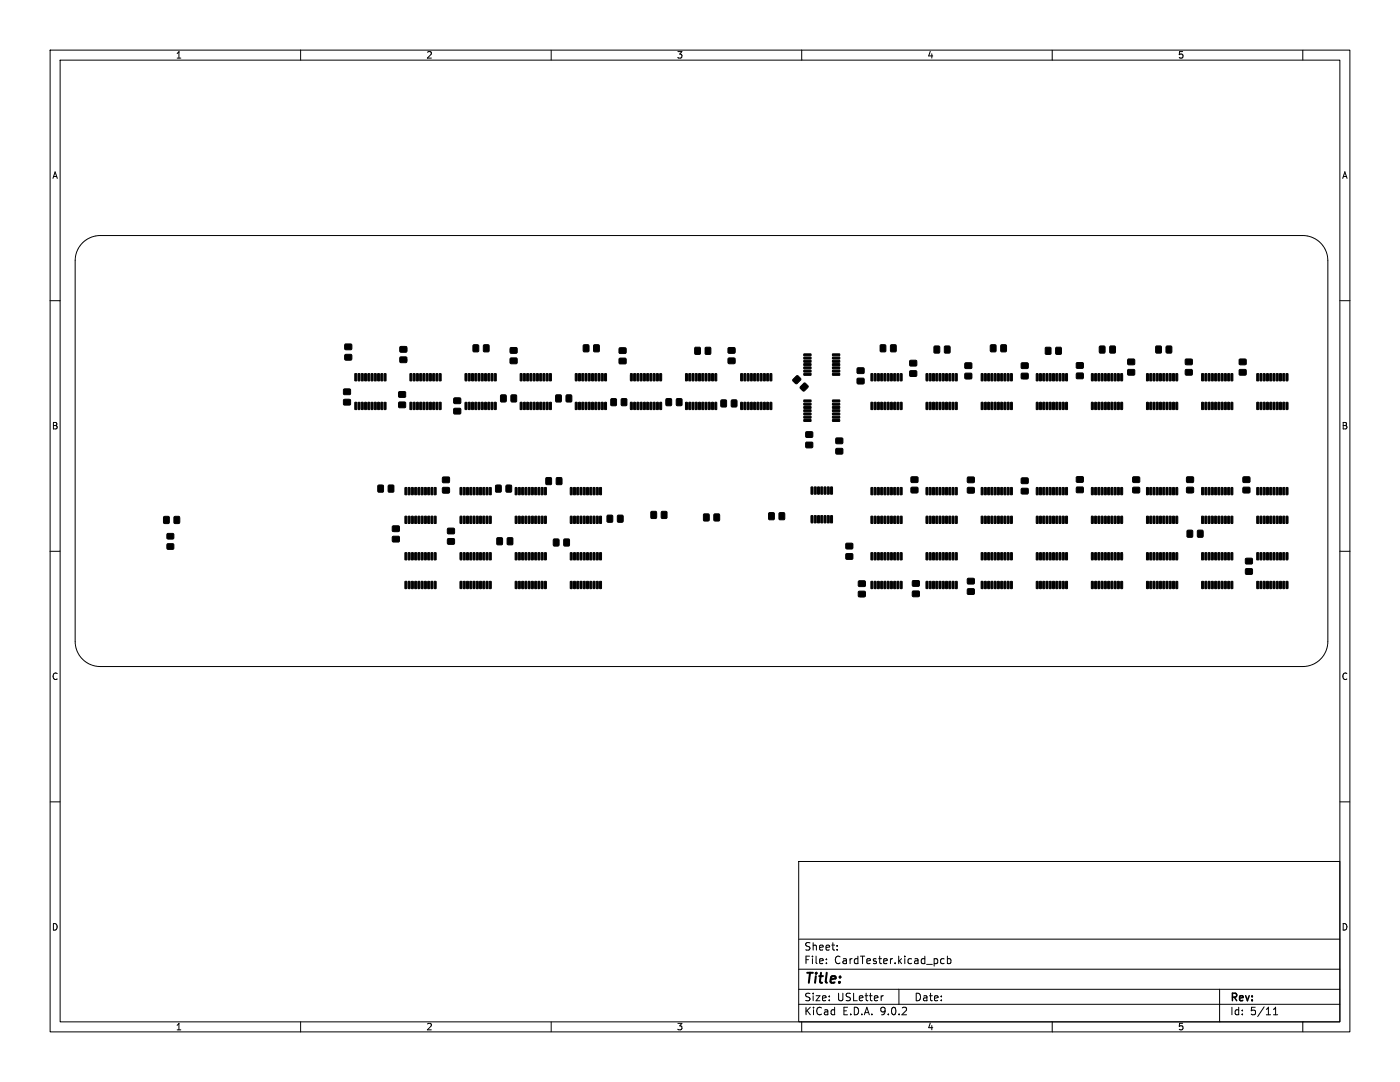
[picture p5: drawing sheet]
<svg xmlns="http://www.w3.org/2000/svg" width="279mm" height="216mm" viewBox="0 0 279 216" stroke-linecap="round" stroke-linejoin="round" font-family="sans-serif">
<defs><g id="words">
<text font-size="2.8" x="160.4" y="196.8">Title:</text>
<g font-size="2.1">
<text x="160.4" y="189.9">Sheet:</text>
<text x="160.4" y="192.6">File:</text>
<text x="166.5" y="192.6">CardTester.kicad_pcb</text>
<text x="160.4" y="202.8">KiCad</text>
<text x="160.4" y="200">Size:</text>
<text x="167" y="200">USLetter</text>
<text x="168.1" y="202.8">E.D.A.</text>
<text x="175.7" y="202.8">9.0.2</text>
<text x="182.4" y="200">Date:</text>
<text x="245.4" y="200.2">Rev:</text>
<text x="245.4" y="202.8">Id:</text>
<text x="249.5" y="202.8">5/11</text>
</g>
<g font-size="1.8">
<text x="35" y="11.9">1</text>
<text x="85" y="11.9">2</text>
<text x="135" y="11.9">3</text>
<text x="185" y="11.9">4</text>
<text x="235" y="11.9">5</text>
<text x="10.3" y="35.9">A</text>
<text x="267.7" y="35.9">A</text>
<text x="10.3" y="85.9">B</text>
<text x="267.7" y="85.9">B</text>
<text x="10.3" y="135.9">C</text>
<text x="267.7" y="135.9">C</text>
<text x="10.3" y="185.9">D</text>
<text x="267.7" y="185.9">D</text>
<text x="35" y="205.8">1</text>
<text x="85" y="205.8">2</text>
<text x="135" y="205.8">3</text>
<text x="185" y="205.8">4</text>
<text x="235" y="205.8">5</text>
</g>
</g></defs>
<g fill="none" stroke="#000" stroke-width=".2">
<path d="M10 10h259.4v195.9h-259.4zM12 12h255.4v191.9h-255.4zM60 10v2M110 10v2M160 10v2M210 10v2M260 10v2M16.5 48.5a5 5 0 0 1 3.5-1.5h240a5 5 0 0 1 5 5v76a5 5 0 0 1-5 5h-240a5 5 0 0 1-5-5v-76a5 5 0 0 1 1.5-3.5zM10 60h2M267.4 60h2M10 110h2M267.4 110h2"/>
<path d="M10 160h2M159.4 171.9h108v32h-108zM267.4 160h2M159.4 197.4h108M159.4 193.4h108M159.4 187.4h108M164.9 192.1v.2M164.9 191.4v.1M167.1 189.4v.2M167.1 188.7v.1M176.3 198.7l-.3 .1M179.4 197.4v3"/>
<path d="M188.4 191.4l-.4-.1-.3 .3 .2 .6h.5M189.1 191.4l.4-.1 .3 .3-.2 .6h-.5M189.1 190.8v1.5M243.4 197.4v6.5M60 203.9v2M110 203.9v2M159.4 200.4h108M160 203.9v2M210 203.9v2M254.1 202.5h.9M254.1 201.4l.5-.4v1.5M260 203.9v2"/>
</g>
<g fill="#000" stroke="#000" stroke-width=".2">
<path d="M68.6 77.7h1.3v1h-1.3zM68.8 68.7h1.4v1h-1.4zM68.8 70.8h1.4v1h-1.4zM70.8 74.6h.4l-.1 1.4h-.3zM71.5 74.6h.3v1.4h-.3zM72.1 74.6h.4l-.1 1.4h-.3zM72.8 74.6h.3v1.4h-.3zM73.4 74.6h.4l-.1 1.4h-.3zM74.1 74.6h.3v1.4h-.3zM74.7 74.6h.4l-.1 1.4h-.3zM75.4 74.6h.3v1.4h-.3zM76 74.6h.4l-.1 1.4h-.3z"/>
<path d="M76.7 74.6h.3v1.4h-.3zM79.6 78.2h1.3v1h-1.3zM79.8 69.2h1.4v1h-1.4zM79.8 71.3h1.4v1h-1.4zM81.8 74.6h.4l-.1 1.4h-.3zM82.5 74.6h.3v1.4h-.3zM83.1 74.6h.4l-.1 1.4h-.3zM83.8 74.6h.3v1.4h-.3zM84.4 74.6h.4l-.1 1.4h-.3zM85.1 74.6h.3v1.4h-.3zM85.7 74.6h.4l-.1 1.4h-.3zM86.4 74.6h.3v1.4h-.3z"/>
<path d="M87 74.6h.4l-.1 1.4h-.3zM87.7 74.6h.3v1.4h-.3zM92.8 74.6h.4l-.1 1.4h-.3zM93.5 74.6h.3v1.4h-.3zM94.1 74.6h.4l-.1 1.4h-.3zM94.4 68.8h1.1v1.4h-1.1zM94.8 74.6h.3v1.4h-.3zM95.4 74.6h.4l-.1 1.4h-.3zM96.1 74.6h.3v1.4h-.3zM96.5 68.8h1.1v1.4h-1.1zM96.7 74.6h.4l-.1 1.4h-.3zM97.4 74.6h.3v1.4h-.3z"/>
<path d="M98 74.6h.4l-.1 1.4h-.3zM98.7 74.6h.3v1.4h-.3zM99.9 78.8h1.1v1.4h-1.1zM101.8 69.4h1.4v1h-1.4zM101.8 71.5h1.4v1h-1.4zM102 78.8h1.1v1.4h-1.1zM103.8 74.6h.4l-.1 1.4h-.3zM104.5 74.6h.3v1.4h-.3zM105.1 74.6h.4l-.1 1.4h-.3zM105.8 74.6h.3v1.4h-.3zM106.4 74.6h.4l-.1 1.4h-.3zM107.1 74.6h.3v1.4h-.3z"/>
<path d="M107.7 74.6h.4l-.1 1.4h-.3zM108.4 74.6h.3v1.4h-.3zM109 74.6h.4l-.1 1.4h-.3zM109.7 74.6h.3v1.4h-.3zM110.9 78.8h1.1v1.4h-1.1zM113 78.8h1.1v1.4h-1.1zM114.8 74.6h.4l-.1 1.4h-.3zM115.5 74.6h.3v1.4h-.3zM116.1 74.6h.4l-.1 1.4h-.3zM116.4 68.8h1.1v1.4h-1.1zM116.8 74.6h.3v1.4h-.3zM117.4 74.6h.4l-.1 1.4h-.3z"/>
<path d="M118.1 74.6h.3v1.4h-.3zM118.5 68.8h1.1v1.4h-1.1zM118.7 74.6h.4l-.1 1.4h-.3zM119.4 74.6h.3v1.4h-.3zM120 74.6h.4l-.1 1.4h-.3zM120.7 74.6h.3v1.4h-.3zM123.6 69.4h1.3v1.1h-1.3zM123.6 71.5h1.3v1.1h-1.3zM125.8 74.6h.4l-.1 1.4h-.3zM126.5 74.6h.3v1.4h-.3zM127.1 74.6h.4l-.1 1.4h-.3zM127.8 74.6h.3v1.4h-.3z"/>
<path d="M128.4 74.6h.4l-.1 1.4h-.3zM129.1 74.6h.3v1.4h-.3zM129.7 74.6h.4l-.1 1.4h-.3zM130.4 74.6h.3v1.4h-.3zM131 74.6h.4l-.1 1.4h-.3zM131.7 74.6h.3v1.4h-.3zM136.8 74.6h.4l-.1 1.4h-.3zM137.5 74.6h.3v1.4h-.3zM138.1 74.6h.4l-.1 1.4h-.3zM138.7 69.3h1v1.4h-1zM138.8 74.6h.3v1.4h-.3zM139.4 74.6h.4l-.1 1.4h-.3z"/>
<path d="M140.1 74.6h.3v1.4h-.3zM140.8 69.3h1v1.4h-1zM140.7 74.6h.4l-.1 1.4h-.3zM141.4 74.6h.3v1.4h-.3zM142 74.6h.4l-.1 1.4h-.3zM142.7 74.6h.3v1.4h-.3zM145.3 69.4h1.4v1h-1.4zM145.3 71.5h1.4v1h-1.4zM147.8 74.6h.4l-.1 1.4h-.3zM148.5 74.6h.3v1.4h-.3zM149.1 74.6h.4l-.1 1.4h-.3zM149.8 74.6h.3v1.4h-.3z"/>
<path d="M150.4 74.6h.4l-.1 1.4h-.3zM151.1 74.6h.3v1.4h-.3zM151.7 74.6h.4l-.1 1.4h-.3zM152.4 74.6h.3v1.4h-.3zM153 74.6h.4l-.1 1.4h-.3zM153.7 74.6h.3v1.4h-.3zM158.3 75.7l.8-.8 .7 .8-.9 .9-.6-.6zM160.4 76.5h.4l.5 .6-.9 1-.7-.8zM160.4 70.6h1.4l.1 .3-1.4 .1zM160.4 71.3h1.4l.1 .3h-1.4zM160.4 71.9h1.4l.1 .3-1.4 .1zM160.4 72.6h1.4l.1 .3h-1.4z"/>
<path d="M160.4 73.2h1.4l.1 .3-1.4 .1zM160.4 73.9h1.4l.1 .3h-1.4zM160.4 74.5h1.4l.1 .3-1.4 .1zM166.2 74.5h1.3l.1 .3-1.4 .1zM166.2 73.9h1.3l.1 .3h-1.4zM166.2 73.2h1.3l.1 .3-1.4 .1zM166.2 72.6h1.3l.1 .3h-1.4zM166.2 71.9h1.3l.1 .3-1.4 .1zM166.2 71.3h1.3l.1 .3h-1.4zM166.2 70.6h1.3l.1 .3-1.4 .1zM171.1 75.5h1.3v1.1h-1.3zM171.1 73.4h1.3v1.1h-1.3z"/>
<path d="M173.8 74.6h.4l-.1 1.4h-.3zM174.5 74.6h.3v1.4h-.3zM175.1 74.6h.4l-.1 1.4h-.3zM175.7 68.8h1v1.4h-1zM175.8 74.6h.3v1.4h-.3zM176.4 74.6h.4l-.1 1.4h-.3zM177.1 74.6h.3v1.4h-.3zM177.8 68.8h1v1.4h-1zM177.7 74.6h.4l-.1 1.4h-.3zM178.4 74.6h.3v1.4h-.3zM179 74.6h.4l-.1 1.4h-.3zM179.7 74.6h.3v1.4h-.3z"/>
<path d="M181.6 74h1.3v1.1h-1.3zM181.6 71.9h1.3v1.1h-1.3zM184.8 74.6h.4l-.1 1.4h-.3zM185.5 74.6h.3v1.4h-.3zM186.1 74.6h.4l-.1 1.4h-.3zM186.4 69.1h1.1v1.3h-1.1zM186.8 74.6h.3v1.4h-.3zM187.4 74.6h.4l-.1 1.4h-.3zM188.1 74.6h.3v1.4h-.3zM188.5 69.1h1.1v1.3h-1.1zM188.7 74.6h.4l-.1 1.4h-.3zM189.4 74.6h.3v1.4h-.3z"/>
<path d="M190 74.6h.4l-.1 1.4h-.3zM190.7 74.6h.3v1.4h-.3zM192.6 74.5h1.3v1.1h-1.3zM192.6 72.4h1.3v1.1h-1.3zM195.8 74.6h.4l-.1 1.4h-.3zM196.5 74.6h.3v1.4h-.3zM197.1 74.6h.4l-.1 1.4h-.3zM197.7 68.8h1v1.4h-1zM197.8 74.6h.3v1.4h-.3zM198.4 74.6h.4l-.1 1.4h-.3zM199.1 74.6h.3v1.4h-.3zM199.8 68.8h1v1.4h-1z"/>
<path d="M199.7 74.6h.4l-.1 1.4h-.3zM200.4 74.6h.3v1.4h-.3zM201 74.6h.4l-.1 1.4h-.3zM201.7 74.6h.3v1.4h-.3zM203.8 74.5h1.4v1.1h-1.4zM203.8 72.4h1.4v1.1h-1.4zM206.8 74.6h.4l-.1 1.4h-.3zM207.5 74.6h.3v1.4h-.3zM208.1 74.6h.4l-.1 1.4h-.3zM208.7 69.3h1v1.4h-1zM208.8 74.6h.3v1.4h-.3zM209.4 74.6h.4l-.1 1.4h-.3z"/>
<path d="M210.1 74.6h.3v1.4h-.3zM210.7 69.3h1.1v1.4h-1.1zM210.7 74.6h.4l-.1 1.4h-.3zM211.4 74.6h.3v1.4h-.3zM212 74.6h.4l-.1 1.4h-.3zM212.7 74.6h.3v1.4h-.3zM214.8 74.5h1.4v1h-1.4zM214.8 72.4h1.4v1h-1.4zM217.8 74.6h.4l-.1 1.4h-.3zM218.5 74.6h.3v1.4h-.3zM219.1 74.6h.4l-.1 1.4h-.3zM219.4 69.1h1.1v1.3h-1.1z"/>
<path d="M219.8 74.6h.3v1.4h-.3zM220.4 74.6h.4l-.1 1.4h-.3zM221.1 74.6h.3v1.4h-.3zM221.5 69.1h1.1v1.3h-1.1zM221.7 74.6h.4l-.1 1.4h-.3zM222.4 74.6h.3v1.4h-.3zM223 74.6h.4l-.1 1.4h-.3zM223.7 74.6h.3v1.4h-.3zM225.1 73.8h1.3v1h-1.3zM225.1 71.7h1.3v1h-1.3zM228.8 74.6h.4l-.1 1.4h-.3zM229.5 74.6h.3v1.4h-.3z"/>
<path d="M230.1 74.6h.4l-.1 1.4h-.3zM230.7 69.1h1v1.3h-1zM230.8 74.6h.3v1.4h-.3zM231.4 74.6h.4l-.1 1.4h-.3zM232.1 74.6h.3v1.4h-.3zM232.8 69.1h1v1.3h-1zM232.7 74.6h.4l-.1 1.4h-.3zM233.4 74.6h.3v1.4h-.3zM234 74.6h.4l-.1 1.4h-.3zM234.7 74.6h.3v1.4h-.3zM236.6 73.8h1.3v1h-1.3zM236.6 71.7h1.3v1h-1.3z"/>
<path d="M239.8 74.6h.4l-.1 1.4h-.3zM240.5 74.6h.3v1.4h-.3zM241.1 74.6h.4l-.1 1.4h-.3zM241.8 74.6h.3v1.4h-.3zM242.4 74.6h.4l-.1 1.4h-.3zM243.1 74.6h.3v1.4h-.3zM243.7 74.6h.4l-.1 1.4h-.3zM244.4 74.6h.3v1.4h-.3zM245 74.6h.4l-.1 1.4h-.3zM245.7 74.6h.3v1.4h-.3zM247.3 73.8h1.4v1h-1.4zM247.3 71.7h1.4v1h-1.4z"/>
<path d="M250.8 74.6h.4l-.1 1.4h-.3zM251.5 74.6h.3v1.4h-.3zM252.1 74.6h.4l-.1 1.4h-.3zM252.8 74.6h.3v1.4h-.3zM253.4 74.6h.4l-.1 1.4h-.3zM254.1 74.6h.3v1.4h-.3zM254.7 74.6h.4l-.1 1.4h-.3zM255.4 74.6h.3v1.4h-.3zM256 74.6h.4l-.1 1.4h-.3zM256.7 74.6h.3v1.4h-.3zM68.6 79.7h1.3v1.1h-1.3zM70.8 80.3h.4l-.1 1.4h-.3z"/>
<path d="M71.5 80.3h.3v1.4h-.3zM72.1 80.3h.4l-.1 1.4h-.3zM72.8 80.3h.3v1.4h-.3zM73.4 80.3h.4l-.1 1.4h-.3zM74.1 80.3h.3v1.4h-.3zM74.7 80.3h.4l-.1 1.4h-.3zM75.4 80.3h.3v1.4h-.3zM76 80.3h.4l-.1 1.4h-.3zM75.4 96.8h1.1v1.4h-1.1zM76.7 80.3h.3v1.4h-.3zM77.5 96.8h1.1v1.4h-1.1zM79.6 80.3h1.3v1h-1.3z"/>
<path d="M80.8 97.3h.4l-.1 1.4h-.3zM81.5 97.3h.3v1.4h-.3zM81.8 80.3h.4l-.1 1.4h-.3zM82.1 97.3h.4l-.1 1.4h-.3zM82.5 80.3h.3v1.4h-.3zM82.8 97.3h.3v1.4h-.3zM83.1 80.3h.4l-.1 1.4h-.3zM83.4 97.3h.4l-.1 1.4h-.3zM83.8 80.3h.3v1.4h-.3zM84.1 97.3h.3v1.4h-.3zM84.4 80.3h.4l-.1 1.4h-.3zM84.7 97.3h.4l-.1 1.4h-.3z"/>
<path d="M85.1 80.3h.3v1.4h-.3zM85.4 97.3h.3v1.4h-.3zM85.7 80.3h.4l-.1 1.4h-.3zM86 97.3h.4l-.1 1.4h-.3zM86.4 80.3h.3v1.4h-.3zM86.7 97.3h.3v1.4h-.3zM87 80.3h.4l-.1 1.4h-.3zM87.7 80.3h.3v1.4h-.3zM88.3 97.3h1.4v1h-1.4zM88.3 95.2h1.4v1.1h-1.4zM90.6 81.5h1.3v1.1h-1.3zM90.6 79.4h1.3v1.1h-1.3z"/>
<path d="M91.8 97.3h.4l-.1 1.4h-.3zM92.5 97.3h.3v1.4h-.3zM92.8 80.3h.4l-.1 1.4h-.3zM93.1 97.3h.4l-.1 1.4h-.3zM93.5 80.3h.3v1.4h-.3zM93.8 97.3h.3v1.4h-.3zM94.1 80.3h.4l-.1 1.4h-.3zM94.4 97.3h.4l-.1 1.4h-.3zM94.8 80.3h.3v1.4h-.3zM95.1 97.3h.3v1.4h-.3zM95.4 80.3h.4l-.1 1.4h-.3zM95.7 97.3h.4l-.1 1.4h-.3z"/>
<path d="M96.1 80.3h.3v1.4h-.3zM96.4 97.3h.3v1.4h-.3zM96.7 80.3h.4l-.1 1.4h-.3zM97 97.3h.4l-.1 1.4h-.3zM97.4 80.3h.3v1.4h-.3zM97.7 97.3h.3v1.4h-.3zM98 80.3h.4l-.1 1.4h-.3zM98.7 80.3h.3v1.4h-.3zM98.9 96.8h1.1v1.4h-1.1zM101 96.8h1.1v1.4h-1.1zM102.8 97.3h.4l-.1 1.4h-.3zM103.5 97.3h.3v1.4h-.3z"/>
<path d="M103.8 80.3h.4l-.1 1.4h-.3zM104.1 97.3h.4l-.1 1.4h-.3zM104.5 80.3h.3v1.4h-.3zM104.8 97.3h.3v1.4h-.3zM105.1 80.3h.4l-.1 1.4h-.3zM105.4 97.3h.4l-.1 1.4h-.3zM105.8 80.3h.3v1.4h-.3zM106.1 97.3h.3v1.4h-.3zM106.4 80.3h.4l-.1 1.4h-.3zM106.7 97.3h.4l-.1 1.4h-.3zM107.1 80.3h.3v1.4h-.3zM107.4 97.3h.3v1.4h-.3z"/>
<path d="M107.7 80.3h.4l-.1 1.4h-.3zM108 97.3h.4l-.1 1.4h-.3zM108.4 80.3h.3v1.4h-.3zM108.7 97.3h.3v1.4h-.3zM109 80.3h.4l-.1 1.4h-.3zM109.7 80.3h.3v1.4h-.3zM109 95.3h1v1.4h-1zM111.1 95.3h1v1.4h-1zM113.8 97.3h.4l-.1 1.4h-.3zM114.5 97.3h.3v1.4h-.3zM114.8 80.3h.4l-.1 1.4h-.3zM115.1 97.3h.4l-.1 1.4h-.3z"/>
<path d="M115.5 80.3h.3v1.4h-.3zM115.8 97.3h.3v1.4h-.3zM116.1 80.3h.4l-.1 1.4h-.3zM116.4 97.3h.4l-.1 1.4h-.3zM116.8 80.3h.3v1.4h-.3zM117.1 97.3h.3v1.4h-.3zM117.4 80.3h.4l-.1 1.4h-.3zM117.7 97.3h.4l-.1 1.4h-.3zM118.1 80.3h.3v1.4h-.3zM118.4 97.3h.3v1.4h-.3zM118.7 80.3h.4l-.1 1.4h-.3zM119 97.3h.4l-.1 1.4h-.3z"/>
<path d="M119.4 80.3h.3v1.4h-.3zM119.7 97.3h.3v1.4h-.3zM120 80.3h.4l-.1 1.4h-.3zM120.7 80.3h.3v1.4h-.3zM121.9 79.6h1.1v1.3h-1.1zM124 79.6h1.1v1.3h-1.1zM125.8 80.3h.4l-.1 1.4h-.3zM126.5 80.3h.3v1.4h-.3zM127.1 80.3h.4l-.1 1.4h-.3zM127.8 80.3h.3v1.4h-.3zM128.4 80.3h.4l-.1 1.4h-.3zM129.1 80.3h.3v1.4h-.3z"/>
<path d="M129.7 80.3h.4l-.1 1.4h-.3zM130.4 80.3h.3v1.4h-.3zM131 80.3h.4l-.1 1.4h-.3zM131.7 80.3h.3v1.4h-.3zM132.9 79.6h1.1v1.3h-1.1zM135 79.6h1.1v1.3h-1.1zM136.8 80.3h.4l-.1 1.4h-.3zM137.5 80.3h.3v1.4h-.3zM138.1 80.3h.4l-.1 1.4h-.3zM138.8 80.3h.3v1.4h-.3zM139.4 80.3h.4l-.1 1.4h-.3zM140.1 80.3h.3v1.4h-.3z"/>
<path d="M140.7 80.3h.4l-.1 1.4h-.3zM141.4 80.3h.3v1.4h-.3zM142 80.3h.4l-.1 1.4h-.3zM142.7 80.3h.3v1.4h-.3zM143.9 79.8h1v1.4h-1zM146 79.8h1v1.4h-1zM147.8 80.3h.4l-.1 1.4h-.3zM148.5 80.3h.3v1.4h-.3zM149.1 80.3h.4l-.1 1.4h-.3zM149.8 80.3h.3v1.4h-.3zM150.4 80.3h.4l-.1 1.4h-.3zM151.1 80.3h.3v1.4h-.3z"/>
<path d="M151.7 80.3h.4l-.1 1.4h-.3zM152.4 80.3h.3v1.4h-.3zM153 80.3h.4l-.1 1.4h-.3zM153.7 80.3h.3v1.4h-.3zM160.4 79.8h1.4l.1 .3-1.4 .1zM160.4 80.5h1.4l.1 .3h-1.4zM160.4 81.1h1.4l.1 .3-1.4 .1zM160.4 81.8h1.4l.1 .3h-1.4zM160.4 82.4h1.4l.1 .3-1.4 .1zM160.4 83.1h1.4l.1 .3h-1.4zM160.4 83.7h1.4l.1 .3-1.4 .1zM160.8 86.2h1.4v1h-1.4z"/>
<path d="M160.8 88.3h1.4v1h-1.4zM161.9 97.2h.3v1.4h-.3zM162.5 97.2h.4l-.1 1.4h-.3zM163.2 97.2h.3v1.4h-.3zM163.8 97.2h.4l-.1 1.4h-.3zM164.5 97.2h.3v1.4h-.3zM165.1 97.2h.4l-.1 1.4h-.3zM165.8 97.2h.3v1.4h-.3zM166.2 83.7h1.3l.1 .3-1.4 .1zM166.2 83.1h1.3l.1 .3h-1.4zM166.2 82.4h1.3l.1 .3-1.4 .1zM166.2 81.8h1.3l.1 .3h-1.4z"/>
<path d="M166.2 81.1h1.3l.1 .3-1.4 .1zM166.2 80.5h1.3l.1 .3h-1.4zM166.2 79.8h1.3l.1 .3-1.4 .1zM166.8 87.4h1.4v1.1h-1.4zM166.8 89.5h1.4v1.1h-1.4zM173.8 80.3h.4l-.1 1.4h-.3zM173.8 97.3h.4l-.1 1.4h-.3zM174.5 80.3h.3v1.4h-.3zM174.5 97.3h.3v1.4h-.3zM175.1 80.3h.4l-.1 1.4h-.3zM175.1 97.3h.4l-.1 1.4h-.3zM175.8 80.3h.3v1.4h-.3z"/>
<path d="M175.8 97.3h.3v1.4h-.3zM176.4 80.3h.4l-.1 1.4h-.3zM176.4 97.3h.4l-.1 1.4h-.3zM177.1 80.3h.3v1.4h-.3zM177.1 97.3h.3v1.4h-.3zM177.7 80.3h.4l-.1 1.4h-.3zM177.7 97.3h.4l-.1 1.4h-.3zM178.4 80.3h.3v1.4h-.3zM178.4 97.3h.3v1.4h-.3zM179 80.3h.4l-.1 1.4h-.3zM179 97.3h.4l-.1 1.4h-.3zM179.7 80.3h.3v1.4h-.3z"/>
<path d="M179.7 97.3h.3v1.4h-.3zM181.8 97.3h1.4v1h-1.4zM181.8 95.2h1.4v1h-1.4zM184.8 80.3h.4l-.1 1.4h-.3zM184.8 97.3h.4l-.1 1.4h-.3zM185.5 80.3h.3v1.4h-.3zM185.5 97.3h.3v1.4h-.3zM186.1 80.3h.4l-.1 1.4h-.3zM186.1 97.3h.4l-.1 1.4h-.3zM186.8 80.3h.3v1.4h-.3zM186.8 97.3h.3v1.4h-.3zM187.4 80.3h.4l-.1 1.4h-.3z"/>
<path d="M187.4 97.3h.4l-.1 1.4h-.3zM188.1 80.3h.3v1.4h-.3zM188.1 97.3h.3v1.4h-.3zM188.7 80.3h.4l-.1 1.4h-.3zM188.7 97.3h.4l-.1 1.4h-.3zM189.4 80.3h.3v1.4h-.3zM189.4 97.3h.3v1.4h-.3zM190 80.3h.4l-.1 1.4h-.3zM190 97.3h.4l-.1 1.4h-.3zM190.7 80.3h.3v1.4h-.3zM190.7 97.3h.3v1.4h-.3zM193.1 97.3h1.3v1h-1.3z"/>
<path d="M193.1 95.2h1.3v1.1h-1.3zM195.8 80.3h.4l-.1 1.4h-.3zM195.8 97.3h.4l-.1 1.4h-.3zM196.5 80.3h.3v1.4h-.3zM196.5 97.3h.3v1.4h-.3zM197.1 80.3h.4l-.1 1.4h-.3zM197.1 97.3h.4l-.1 1.4h-.3zM197.8 80.3h.3v1.4h-.3zM197.8 97.3h.3v1.4h-.3zM198.4 80.3h.4l-.1 1.4h-.3zM198.4 97.3h.4l-.1 1.4h-.3zM199.1 80.3h.3v1.4h-.3z"/>
<path d="M199.1 97.3h.3v1.4h-.3zM199.7 80.3h.4l-.1 1.4h-.3zM199.7 97.3h.4l-.1 1.4h-.3zM200.4 80.3h.3v1.4h-.3zM200.4 97.3h.3v1.4h-.3zM201 80.3h.4l-.1 1.4h-.3zM201 97.3h.4l-.1 1.4h-.3zM201.7 80.3h.3v1.4h-.3zM201.7 97.3h.3v1.4h-.3zM203.8 97.5h1.4v1h-1.4zM203.8 95.4h1.4v1h-1.4zM206.8 80.3h.4l-.1 1.4h-.3z"/>
<path d="M206.8 97.3h.4l-.1 1.4h-.3zM207.5 80.3h.3v1.4h-.3zM207.5 97.3h.3v1.4h-.3zM208.1 80.3h.4l-.1 1.4h-.3zM208.1 97.3h.4l-.1 1.4h-.3zM208.8 80.3h.3v1.4h-.3zM208.8 97.3h.3v1.4h-.3zM209.4 80.3h.4l-.1 1.4h-.3zM209.4 97.3h.4l-.1 1.4h-.3zM210.1 80.3h.3v1.4h-.3zM210.1 97.3h.3v1.4h-.3zM210.7 80.3h.4l-.1 1.4h-.3z"/>
<path d="M210.7 97.3h.4l-.1 1.4h-.3zM211.4 80.3h.3v1.4h-.3zM211.4 97.3h.3v1.4h-.3zM212 80.3h.4l-.1 1.4h-.3zM212 97.3h.4l-.1 1.4h-.3zM212.7 80.3h.3v1.4h-.3zM212.7 97.3h.3v1.4h-.3zM214.8 97.2h1.4v1.1h-1.4zM214.8 95.2h1.4v1h-1.4zM217.8 80.3h.4l-.1 1.4h-.3zM217.8 97.3h.4l-.1 1.4h-.3zM218.5 80.3h.3v1.4h-.3z"/>
<path d="M218.5 97.3h.3v1.4h-.3zM219.1 80.3h.4l-.1 1.4h-.3zM219.1 97.3h.4l-.1 1.4h-.3zM219.8 80.3h.3v1.4h-.3zM219.8 97.3h.3v1.4h-.3zM220.4 80.3h.4l-.1 1.4h-.3zM220.4 97.3h.4l-.1 1.4h-.3zM221.1 80.3h.3v1.4h-.3zM221.1 97.3h.3v1.4h-.3zM221.7 80.3h.4l-.1 1.4h-.3zM221.7 97.3h.4l-.1 1.4h-.3zM222.4 80.3h.3v1.4h-.3z"/>
<path d="M222.4 97.3h.3v1.4h-.3zM223 80.3h.4l-.1 1.4h-.3zM223 97.3h.4l-.1 1.4h-.3zM223.7 80.3h.3v1.4h-.3zM223.7 97.3h.3v1.4h-.3zM226.1 97.3h1.3v1h-1.3zM226.1 95.2h1.3v1h-1.3zM228.8 80.3h.4l-.1 1.4h-.3zM228.8 97.3h.4l-.1 1.4h-.3zM229.5 80.3h.3v1.4h-.3zM229.5 97.3h.3v1.4h-.3zM230.1 80.3h.4l-.1 1.4h-.3z"/>
<path d="M230.1 97.3h.4l-.1 1.4h-.3zM230.8 80.3h.3v1.4h-.3zM230.8 97.3h.3v1.4h-.3zM231.4 80.3h.4l-.1 1.4h-.3zM231.4 97.3h.4l-.1 1.4h-.3zM232.1 80.3h.3v1.4h-.3zM232.1 97.3h.3v1.4h-.3zM232.7 80.3h.4l-.1 1.4h-.3zM232.7 97.3h.4l-.1 1.4h-.3zM233.4 80.3h.3v1.4h-.3zM233.4 97.3h.3v1.4h-.3zM234 80.3h.4l-.1 1.4h-.3z"/>
<path d="M234 97.3h.4l-.1 1.4h-.3zM234.7 80.3h.3v1.4h-.3zM234.7 97.3h.3v1.4h-.3zM236.8 97.3h1.4v1h-1.4zM236.8 95.2h1.4v1h-1.4zM239.8 97.3h.4l-.1 1.4h-.3zM239.8 80.3h.4l-.1 1.4h-.3zM240.5 97.3h.3v1.4h-.3zM240.5 80.3h.3v1.4h-.3zM241.1 97.3h.4l-.1 1.4h-.3zM241.1 80.3h.4l-.1 1.4h-.3zM241.8 97.3h.3v1.4h-.3z"/>
<path d="M241.8 80.3h.3v1.4h-.3zM242.4 97.3h.4l-.1 1.4h-.3zM242.4 80.3h.4l-.1 1.4h-.3zM243.1 97.3h.3v1.4h-.3zM243.1 80.3h.3v1.4h-.3zM243.7 97.3h.4l-.1 1.4h-.3zM243.7 80.3h.4l-.1 1.4h-.3zM244.4 97.3h.3v1.4h-.3zM244.4 80.3h.3v1.4h-.3zM245 97.3h.4l-.1 1.4h-.3zM245 80.3h.4l-.1 1.4h-.3zM245.7 97.3h.3v1.4h-.3z"/>
<path d="M245.7 80.3h.3v1.4h-.3zM248.1 97.3h1.3v1h-1.3zM248.1 95.2h1.3v1h-1.3zM250.8 97.3h.4l-.1 1.4h-.3zM250.8 80.3h.4l-.1 1.4h-.3zM251.5 97.3h.3v1.4h-.3zM251.5 80.3h.3v1.4h-.3zM252.1 97.3h.4l-.1 1.4h-.3zM252.1 80.3h.4l-.1 1.4h-.3zM252.8 97.3h.3v1.4h-.3zM252.8 80.3h.3v1.4h-.3zM253.4 97.3h.4l-.1 1.4h-.3z"/>
<path d="M253.4 80.3h.4l-.1 1.4h-.3zM254.1 97.3h.3v1.4h-.3zM254.1 80.3h.3v1.4h-.3zM254.7 97.3h.4l-.1 1.4h-.3zM254.7 80.3h.4l-.1 1.4h-.3zM255.4 97.3h.3v1.4h-.3zM255.4 80.3h.3v1.4h-.3zM256 97.3h.4l-.1 1.4h-.3zM256 80.3h.4l-.1 1.4h-.3zM256.7 97.3h.3v1.4h-.3zM256.7 80.3h.3v1.4h-.3zM32.7 103.1h1v1.3h-1z"/>
<path d="M33.4 108.5h1.2v1.1h-1.2zM33.4 106.5h1.2v1h-1.2zM34.8 103.1h1v1.3h-1zM78.3 107.1h1.4v1h-1.4zM78.3 105h1.4v1h-1.4zM80.8 103h.4l-.1 1.5-.3-.1zM80.8 116h.4l-.1 1.5-.3-.1zM80.8 110.3h.4l-.1 1.4h-.3zM81.5 103h.3v1.5l-.3-.1zM81.5 116h.3v1.5l-.3-.1zM81.5 110.3h.3v1.4h-.3zM82.1 103h.4l-.1 1.5-.3-.1z"/>
<path d="M82.1 116h.4l-.1 1.5-.3-.1zM82.1 110.3h.4l-.1 1.4h-.3zM82.8 103h.3v1.5l-.3-.1zM82.8 116h.3v1.5l-.3-.1zM82.8 110.3h.3v1.4h-.3zM83.4 103h.4l-.1 1.5-.3-.1zM83.4 116h.4l-.1 1.5-.3-.1zM83.4 110.3h.4l-.1 1.4h-.3zM84.1 103h.3v1.5l-.3-.1zM84.1 116h.3v1.5l-.3-.1zM84.1 110.3h.3v1.4h-.3zM84.7 103h.4l-.1 1.5-.3-.1z"/>
<path d="M84.7 116h.4l-.1 1.5-.3-.1zM84.7 110.3h.4l-.1 1.4h-.3zM85.4 103h.3v1.5l-.3-.1zM85.4 116h.3v1.5l-.3-.1zM85.4 110.3h.3v1.4h-.3zM86 103h.4l-.1 1.5-.3-.1zM86 116h.4l-.1 1.5-.3-.1zM86 110.3h.4l-.1 1.4h-.3zM86.7 103h.3v1.5l-.3-.1zM86.7 116h.3v1.5l-.3-.1zM86.7 110.3h.3v1.4h-.3zM89.3 107.5h1.4v1.1h-1.4z"/>
<path d="M89.3 105.4h1.4v1.1h-1.4zM91.8 116h.4l-.1 1.5-.3-.1zM91.8 110.3h.4l-.1 1.4h-.3zM91.8 103h.4l-.1 1.5-.3-.1zM92.5 116h.3v1.5l-.3-.1zM92.5 110.3h.3v1.4h-.3zM92.5 103h.3v1.5l-.3-.1zM93.1 116h.4l-.1 1.5-.3-.1zM93.1 110.3h.4l-.1 1.4h-.3zM93.1 103h.4l-.1 1.5-.3-.1zM93.8 116h.3v1.5l-.3-.1zM93.8 110.3h.3v1.4h-.3z"/>
<path d="M93.8 103h.3v1.5l-.3-.1zM94.4 116h.4l-.1 1.5-.3-.1zM94.4 110.3h.4l-.1 1.4h-.3zM94.4 103h.4l-.1 1.5-.3-.1zM95.1 116h.3v1.5l-.3-.1zM95.1 110.3h.3v1.4h-.3zM95.1 103h.3v1.5l-.3-.1zM95.7 116h.4l-.1 1.5-.3-.1zM95.7 110.3h.4l-.1 1.4h-.3zM95.7 103h.4l-.1 1.5-.3-.1zM96.4 116h.3v1.5l-.3-.1zM96.4 110.3h.3v1.4h-.3z"/>
<path d="M96.4 103h.3v1.5l-.3-.1zM97 116h.4l-.1 1.5-.3-.1zM97 110.3h.4l-.1 1.4h-.3zM97 103h.4l-.1 1.5-.3-.1zM97.7 116h.3v1.5l-.3-.1zM97.7 110.3h.3v1.4h-.3zM97.7 103h.3v1.5l-.3-.1zM99.2 107.3h1v1.4h-1zM101.3 107.3h1v1.4h-1zM102.8 116h.4l-.1 1.5-.3-.1zM102.8 110.3h.4l-.1 1.4h-.3zM102.8 103h.4l-.1 1.5-.3-.1z"/>
<path d="M103.5 116h.3v1.5l-.3-.1zM103.5 110.3h.3v1.4h-.3zM103.5 103h.3v1.5l-.3-.1zM104.1 116h.4l-.1 1.5-.3-.1zM104.1 110.3h.4l-.1 1.4h-.3zM104.1 103h.4l-.1 1.5-.3-.1zM104.8 116h.3v1.5l-.3-.1zM104.8 110.3h.3v1.4h-.3zM104.8 103h.3v1.5l-.3-.1zM105.4 116h.4l-.1 1.5-.3-.1zM105.4 110.3h.4l-.1 1.4h-.3zM105.4 103h.4l-.1 1.5-.3-.1z"/>
<path d="M106.1 116h.3v1.5l-.3-.1zM106.1 110.3h.3v1.4h-.3zM106.1 103h.3v1.5l-.3-.1zM106.7 116h.4l-.1 1.5-.3-.1zM106.7 110.3h.4l-.1 1.4h-.3zM106.7 103h.4l-.1 1.5-.3-.1zM107.4 116h.3v1.5l-.3-.1zM107.4 110.3h.3v1.4h-.3zM107.4 103h.3v1.5l-.3-.1zM108 116h.4l-.1 1.5-.3-.1zM108 110.3h.4l-.1 1.4h-.3zM108 103h.4l-.1 1.5-.3-.1z"/>
<path d="M108.7 116h.3v1.5l-.3-.1zM108.7 110.3h.3v1.4h-.3zM108.7 103h.3v1.5l-.3-.1zM110.5 107.6h1v1.3h-1zM112.6 107.6h1v1.3h-1zM113.8 116h.4l-.1 1.5-.3-.1zM113.8 110.3h.4l-.1 1.4h-.3zM113.8 103h.4l-.1 1.5-.3-.1zM114.5 116h.3v1.5l-.3-.1zM114.5 110.3h.3v1.4h-.3zM114.5 103h.3v1.5l-.3-.1zM115.1 116h.4l-.1 1.5-.3-.1z"/>
<path d="M115.1 110.3h.4l-.1 1.4h-.3zM115.1 103h.4l-.1 1.5-.3-.1zM115.8 116h.3v1.5l-.3-.1zM115.8 110.3h.3v1.4h-.3zM115.8 103h.3v1.5l-.3-.1zM116.4 116h.4l-.1 1.5-.3-.1zM116.4 110.3h.4l-.1 1.4h-.3zM116.4 103h.4l-.1 1.5-.3-.1zM117.1 116h.3v1.5l-.3-.1zM117.1 110.3h.3v1.4h-.3zM117.1 103h.3v1.5l-.3-.1zM117.7 116h.4l-.1 1.5-.3-.1z"/>
<path d="M117.7 110.3h.4l-.1 1.4h-.3zM117.7 103h.4l-.1 1.5-.3-.1zM118.4 116h.3v1.5l-.3-.1zM118.4 110.3h.3v1.4h-.3zM118.4 103h.3v1.5l-.3-.1zM119 116h.4l-.1 1.5-.3-.1zM119 110.3h.4l-.1 1.4h-.3zM119 103h.4l-.1 1.5-.3-.1zM119.7 116h.3v1.5l-.3-.1zM119.7 110.3h.3v1.4h-.3zM119.7 103h.3v1.5l-.3-.1zM121.2 102.8h1v1.4h-1z"/>
<path d="M123.3 102.8h1v1.4h-1zM129.9 102.1h1.1v1.3h-1.1zM132 102.1h1.1v1.3h-1.1zM140.4 102.6h1.1v1.3h-1.1zM142.5 102.6h1.1v1.3h-1.1zM153.4 102.3h1.1v1.4h-1.1zM155.5 102.3h1.1v1.4h-1.1zM161.9 102.9h.3v1.4h-.3zM162.5 102.9h.4l-.1 1.4h-.3zM163.2 102.9h.3v1.4h-.3zM163.8 102.9h.4l-.1 1.4h-.3zM164.5 102.9h.3v1.4h-.3z"/>
<path d="M165.1 102.9h.4l-.1 1.4h-.3zM165.8 102.9h.3v1.4h-.3zM168.8 108.4h1.4v1.1h-1.4zM168.8 110.5h1.4v1.1h-1.4zM171.3 118h1.4v1.1h-1.4zM171.3 115.9h1.4v1.1h-1.4zM173.8 103h.4l-.1 1.5-.3-.1zM173.8 116h.4l-.1 1.5-.3-.1zM173.8 110.3h.4l-.1 1.4h-.3zM174.5 103h.3v1.5l-.3-.1zM174.5 116h.3v1.5l-.3-.1zM174.5 110.3h.3v1.4h-.3z"/>
<path d="M175.1 103h.4l-.1 1.5-.3-.1zM175.1 116h.4l-.1 1.5-.3-.1zM175.1 110.3h.4l-.1 1.4h-.3zM175.8 103h.3v1.5l-.3-.1zM175.8 116h.3v1.5l-.3-.1zM175.8 110.3h.3v1.4h-.3zM176.4 103h.4l-.1 1.5-.3-.1zM176.4 116h.4l-.1 1.5-.3-.1zM176.4 110.3h.4l-.1 1.4h-.3zM177.1 103h.3v1.5l-.3-.1zM177.1 116h.3v1.5l-.3-.1zM177.1 110.3h.3v1.4h-.3z"/>
<path d="M177.7 103h.4l-.1 1.5-.3-.1zM177.7 116h.4l-.1 1.5-.3-.1zM177.7 110.3h.4l-.1 1.4h-.3zM178.4 103h.3v1.5l-.3-.1zM178.4 116h.3v1.5l-.3-.1zM178.4 110.3h.3v1.4h-.3zM179 103h.4l-.1 1.5-.3-.1zM179 116h.4l-.1 1.5-.3-.1zM179 110.3h.4l-.1 1.4h-.3zM179.7 103h.3v1.5l-.3-.1zM179.7 116h.3v1.5l-.3-.1zM179.7 110.3h.3v1.4h-.3z"/>
<path d="M182.1 118h1.3v1h-1.3zM182.1 115.9h1.3v1h-1.3zM184.8 116h.4l-.1 1.5-.3-.1zM184.8 110.3h.4l-.1 1.4h-.3zM184.8 103h.4l-.1 1.5-.3-.1zM185.5 116h.3v1.5l-.3-.1zM185.5 110.3h.3v1.4h-.3zM185.5 103h.3v1.5l-.3-.1zM186.1 116h.4l-.1 1.5-.3-.1zM186.1 110.3h.4l-.1 1.4h-.3zM186.1 103h.4l-.1 1.5-.3-.1zM186.8 116h.3v1.5l-.3-.1z"/>
<path d="M186.8 110.3h.3v1.4h-.3zM186.8 103h.3v1.5l-.3-.1zM187.4 116h.4l-.1 1.5-.3-.1zM187.4 110.3h.4l-.1 1.4h-.3zM187.4 103h.4l-.1 1.5-.3-.1zM188.1 116h.3v1.5l-.3-.1zM188.1 110.3h.3v1.4h-.3zM188.1 103h.3v1.5l-.3-.1zM188.7 116h.4l-.1 1.5-.3-.1zM188.7 110.3h.4l-.1 1.4h-.3zM188.7 103h.4l-.1 1.5-.3-.1zM189.4 116h.3v1.5l-.3-.1z"/>
<path d="M189.4 110.3h.3v1.4h-.3zM189.4 103h.3v1.5l-.3-.1zM190 116h.4l-.1 1.5-.3-.1zM190 110.3h.4l-.1 1.4h-.3zM190 103h.4l-.1 1.5-.3-.1zM190.7 116h.3v1.5l-.3-.1zM190.7 110.3h.3v1.4h-.3zM190.7 103h.3v1.5l-.3-.1zM193.1 117.5h1.3v1.1h-1.3zM193.1 115.4h1.3v1.1h-1.3zM195.8 116h.4l-.1 1.5-.3-.1zM195.8 110.3h.4l-.1 1.4h-.3z"/>
<path d="M195.8 103h.4l-.1 1.5-.3-.1zM196.5 116h.3v1.5l-.3-.1zM196.5 110.3h.3v1.4h-.3zM196.5 103h.3v1.5l-.3-.1zM197.1 116h.4l-.1 1.5-.3-.1zM197.1 110.3h.4l-.1 1.4h-.3zM197.1 103h.4l-.1 1.5-.3-.1zM197.8 116h.3v1.5l-.3-.1zM197.8 110.3h.3v1.4h-.3zM197.8 103h.3v1.5l-.3-.1zM198.4 116h.4l-.1 1.5-.3-.1zM198.4 110.3h.4l-.1 1.4h-.3z"/>
<path d="M198.4 103h.4l-.1 1.5-.3-.1zM199.1 116h.3v1.5l-.3-.1zM199.1 110.3h.3v1.4h-.3zM199.1 103h.3v1.5l-.3-.1zM199.7 116h.4l-.1 1.5-.3-.1zM199.7 110.3h.4l-.1 1.4h-.3zM199.7 103h.4l-.1 1.5-.3-.1zM200.4 116h.3v1.5l-.3-.1zM200.4 110.3h.3v1.4h-.3zM200.4 103h.3v1.5l-.3-.1zM201 116h.4l-.1 1.5-.3-.1zM201 110.3h.4l-.1 1.4h-.3z"/>
<path d="M201 103h.4l-.1 1.5-.3-.1zM201.7 116h.3v1.5l-.3-.1zM201.7 110.3h.3v1.4h-.3zM201.7 103h.3v1.5l-.3-.1zM206.8 116h.4l-.1 1.5-.3-.1zM206.8 110.3h.4l-.1 1.4h-.3zM206.8 103h.4l-.1 1.5-.3-.1zM207.5 116h.3v1.5l-.3-.1zM207.5 110.3h.3v1.4h-.3zM207.5 103h.3v1.5l-.3-.1zM208.1 116h.4l-.1 1.5-.3-.1zM208.1 110.3h.4l-.1 1.4h-.3z"/>
<path d="M208.1 103h.4l-.1 1.5-.3-.1zM208.8 116h.3v1.5l-.3-.1zM208.8 110.3h.3v1.4h-.3zM208.8 103h.3v1.5l-.3-.1zM209.4 116h.4l-.1 1.5-.3-.1zM209.4 110.3h.4l-.1 1.4h-.3zM209.4 103h.4l-.1 1.5-.3-.1zM210.1 116h.3v1.5l-.3-.1zM210.1 110.3h.3v1.4h-.3zM210.1 103h.3v1.5l-.3-.1zM210.7 116h.4l-.1 1.5-.3-.1zM210.7 110.3h.4l-.1 1.4h-.3z"/>
<path d="M210.7 103h.4l-.1 1.5-.3-.1zM211.4 116h.3v1.5l-.3-.1zM211.4 110.3h.3v1.4h-.3zM211.4 103h.3v1.5l-.3-.1zM212 116h.4l-.1 1.5-.3-.1zM212 110.3h.4l-.1 1.4h-.3zM212 103h.4l-.1 1.5-.3-.1zM212.7 116h.3v1.5l-.3-.1zM212.7 110.3h.3v1.4h-.3zM212.7 103h.3v1.5l-.3-.1zM217.8 116h.4l-.1 1.5-.3-.1zM217.8 110.3h.4l-.1 1.4h-.3z"/>
<path d="M217.8 103h.4l-.1 1.5-.3-.1zM218.5 116h.3v1.5l-.3-.1zM218.5 110.3h.3v1.4h-.3zM218.5 103h.3v1.5l-.3-.1zM219.1 116h.4l-.1 1.5-.3-.1zM219.1 110.3h.4l-.1 1.4h-.3zM219.1 103h.4l-.1 1.5-.3-.1zM219.8 116h.3v1.5l-.3-.1zM219.8 110.3h.3v1.4h-.3zM219.8 103h.3v1.5l-.3-.1zM220.4 116h.4l-.1 1.5-.3-.1zM220.4 110.3h.4l-.1 1.4h-.3z"/>
<path d="M220.4 103h.4l-.1 1.5-.3-.1zM221.1 116h.3v1.5l-.3-.1zM221.1 110.3h.3v1.4h-.3zM221.1 103h.3v1.5l-.3-.1zM221.7 116h.4l-.1 1.5-.3-.1zM221.7 110.3h.4l-.1 1.4h-.3zM221.7 103h.4l-.1 1.5-.3-.1zM222.4 116h.3v1.5l-.3-.1zM222.4 110.3h.3v1.4h-.3zM222.4 103h.3v1.5l-.3-.1zM223 116h.4l-.1 1.5-.3-.1zM223 110.3h.4l-.1 1.4h-.3z"/>
<path d="M223 103h.4l-.1 1.5-.3-.1zM223.7 116h.3v1.5l-.3-.1zM223.7 110.3h.3v1.4h-.3zM223.7 103h.3v1.5l-.3-.1zM228.8 116h.4l-.1 1.5-.3-.1zM228.8 110.3h.4l-.1 1.4h-.3zM228.8 103h.4l-.1 1.5-.3-.1zM229.5 116h.3v1.5l-.3-.1zM229.5 110.3h.3v1.4h-.3zM229.5 103h.3v1.5l-.3-.1zM230.1 116h.4l-.1 1.5-.3-.1zM230.1 110.3h.4l-.1 1.4h-.3z"/>
<path d="M230.1 103h.4l-.1 1.5-.3-.1zM230.8 116h.3v1.5l-.3-.1zM230.8 110.3h.3v1.4h-.3zM230.8 103h.3v1.5l-.3-.1zM231.4 116h.4l-.1 1.5-.3-.1zM231.4 110.3h.4l-.1 1.4h-.3zM231.4 103h.4l-.1 1.5-.3-.1zM232.1 116h.3v1.5l-.3-.1zM232.1 110.3h.3v1.4h-.3zM232.1 103h.3v1.5l-.3-.1zM232.7 116h.4l-.1 1.5-.3-.1zM232.7 110.3h.4l-.1 1.4h-.3z"/>
<path d="M232.7 103h.4l-.1 1.5-.3-.1zM233.4 116h.3v1.5l-.3-.1zM233.4 110.3h.3v1.4h-.3zM233.4 103h.3v1.5l-.3-.1zM234 116h.4l-.1 1.5-.3-.1zM234 110.3h.4l-.1 1.4h-.3zM234 103h.4l-.1 1.5-.3-.1zM234.7 116h.3v1.5l-.3-.1zM234.7 110.3h.3v1.4h-.3zM234.7 103h.3v1.5l-.3-.1zM236.9 105.8h1.1v1.4h-1.1zM239.8 103h.4l-.1 1.5-.3-.1z"/>
<path d="M239.8 116h.4l-.1 1.5-.3-.1zM239.8 110.3h.4l-.1 1.4h-.3zM239 105.8h1.1v1.4h-1.1zM240.5 103h.3v1.5l-.3-.1zM240.5 116h.3v1.5l-.3-.1zM240.5 110.3h.3v1.4h-.3zM241.1 103h.4l-.1 1.5-.3-.1zM241.1 116h.4l-.1 1.5-.3-.1zM241.1 110.3h.4l-.1 1.4h-.3zM241.8 103h.3v1.5l-.3-.1zM241.8 116h.3v1.5l-.3-.1zM241.8 110.3h.3v1.4h-.3z"/>
<path d="M242.4 103h.4l-.1 1.5-.3-.1zM242.4 116h.4l-.1 1.5-.3-.1zM242.4 110.3h.4l-.1 1.4h-.3zM243.1 103h.3v1.5l-.3-.1zM243.1 116h.3v1.5l-.3-.1zM243.1 110.3h.3v1.4h-.3zM243.7 103h.4l-.1 1.5-.3-.1zM243.7 116h.4l-.1 1.5-.3-.1zM243.7 110.3h.4l-.1 1.4h-.3zM244.4 103h.3v1.5l-.3-.1zM244.4 116h.3v1.5l-.3-.1zM244.4 110.3h.3v1.4h-.3z"/>
<path d="M245 103h.4l-.1 1.5-.3-.1zM245 116h.4l-.1 1.5-.3-.1zM245 110.3h.4l-.1 1.4h-.3zM245.7 103h.3v1.5l-.3-.1zM245.7 116h.3v1.5l-.3-.1zM245.7 110.3h.3v1.4h-.3zM248.6 111.4h1.3v1.1h-1.3zM248.6 113.5h1.3v1.1h-1.3zM250.8 103h.4l-.1 1.5-.3-.1zM250.8 116h.4l-.1 1.5-.3-.1zM250.8 110.3h.4l-.1 1.4h-.3zM251.5 103h.3v1.5l-.3-.1z"/>
<path d="M251.5 116h.3v1.5l-.3-.1zM251.5 110.3h.3v1.4h-.3zM252.1 103h.4l-.1 1.5-.3-.1zM252.1 116h.4l-.1 1.5-.3-.1zM252.1 110.3h.4l-.1 1.4h-.3zM252.8 103h.3v1.5l-.3-.1zM252.8 116h.3v1.5l-.3-.1zM252.8 110.3h.3v1.4h-.3zM253.4 103h.4l-.1 1.5-.3-.1zM253.4 116h.4l-.1 1.5-.3-.1zM253.4 110.3h.4l-.1 1.4h-.3zM254.1 103h.3v1.5l-.3-.1z"/>
<path d="M254.1 116h.3v1.5l-.3-.1zM254.1 110.3h.3v1.4h-.3zM254.7 103h.4l-.1 1.5-.3-.1zM254.7 116h.4l-.1 1.5-.3-.1zM254.7 110.3h.4l-.1 1.4h-.3zM255.4 103h.3v1.5l-.3-.1zM255.4 116h.3v1.5l-.3-.1zM255.4 110.3h.3v1.4h-.3zM256 103h.4l-.1 1.5-.3-.1zM256 116h.4l-.1 1.5-.3-.1zM256 110.3h.4l-.1 1.4h-.3zM256.7 103h.3v1.5l-.3-.1z"/>
<path d="M256.7 116h.3v1.5l-.3-.1zM256.7 110.3h.3v1.4h-.3z"/>
</g>
<use href="#words"/>
</svg>
